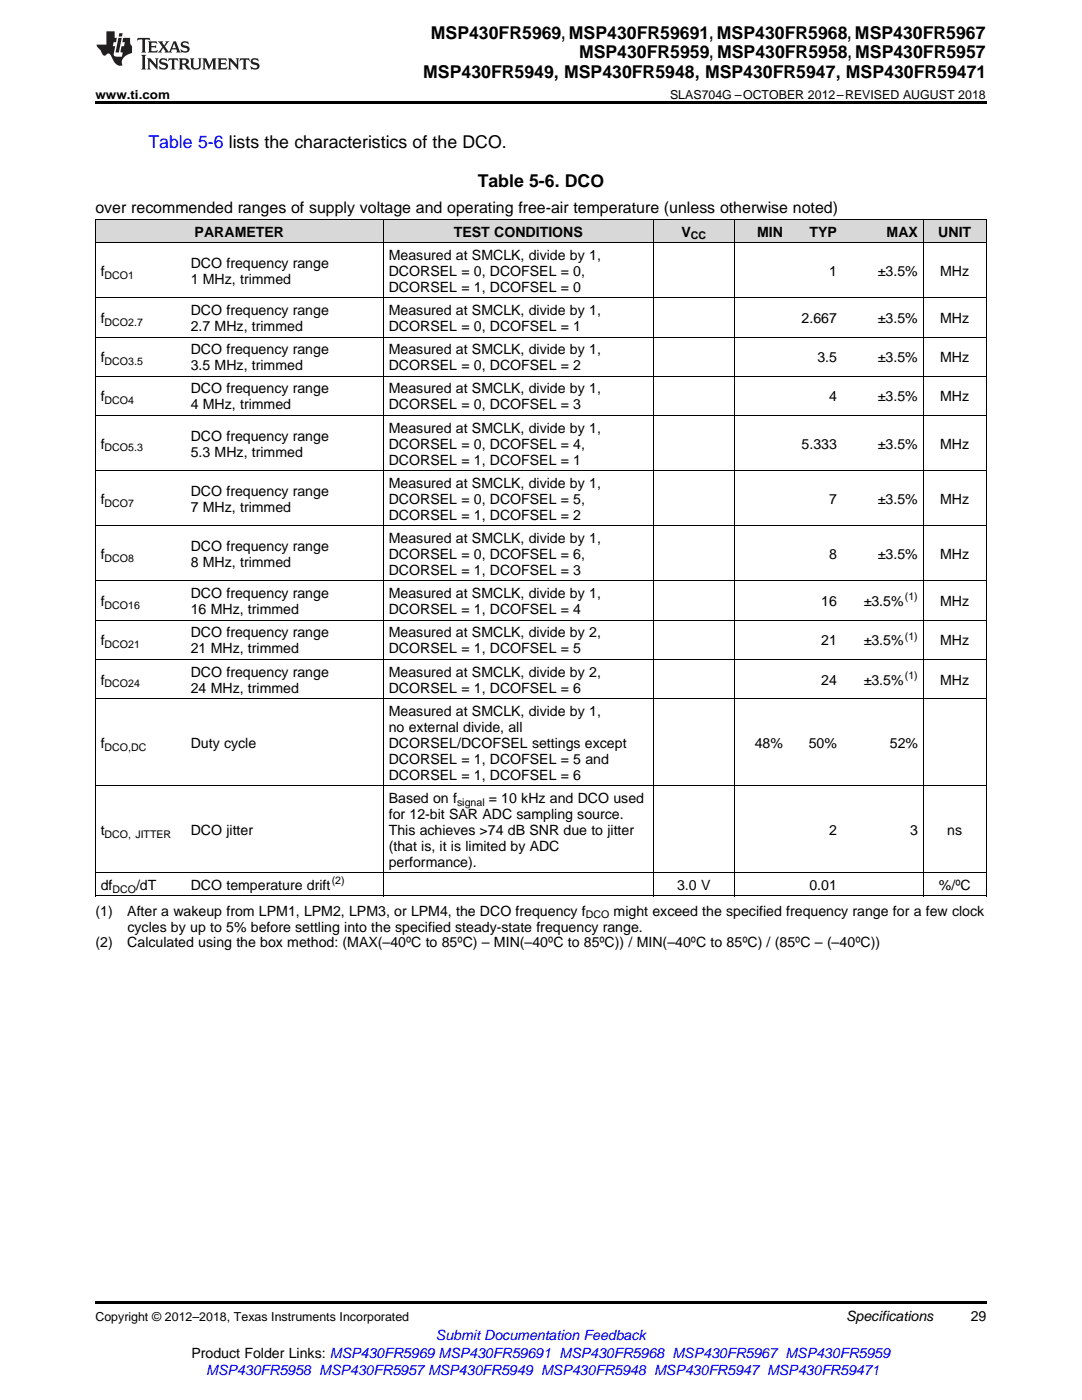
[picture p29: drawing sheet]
<svg xmlns="http://www.w3.org/2000/svg" width="216mm" height="279mm" viewBox="0 0 216 279" stroke-linecap="round" stroke-linejoin="round" font-family="sans-serif">
<defs><g id="words">
<g font-size="3.5">
<text x="86" y="7.8">MSP430FR5969, MSP430FR59691, MSP430FR5968, MSP430FR5967</text>
<text x="115.5" y="11.6">MSP430FR5959, MSP430FR5958, MSP430FR5957</text>
<text x="84.5" y="15.5">MSP430FR5949, MSP430FR5948, MSP430FR5947, MSP430FR59471</text>
<text x="95.3" y="37.4">Table 5-6. DCO</text>
</g>
<text font-size="3.5" fill="#00f" x="29.6" y="29.6">Table 5-6 lists the characteristics of the DCO.</text>
<text font-size="3.2" x="19" y="42.5">over recommended ranges of supply voltage and operating free-air temperature (unless otherwise noted)</text>
<g font-size="2.8">
<text x="38.8" y="47.2">PARAMETER</text>
<text x="90.6" y="47.2">TEST CONDITIONS</text>
<text x="136" y="47.2">V</text>
<text x="151.1" y="47.2">MIN</text>
<text x="161.5" y="47.2">TYP</text>
<text x="176.9" y="47.2">MAX</text>
<text x="187.2" y="47.2">UNIT</text>
<text x="38.1" y="53.4">DCO frequency range</text>
<text x="77.6" y="51.9">Measured at SMCLK, divide by 1,</text>
<text x="20.1" y="55">f</text>
<text x="38.1" y="56.6">1 MHz, trimmed</text>
<text x="77.6" y="55">DCORSEL = 0, DCOFSEL = 0,</text>
<text x="77.6" y="58.2">DCORSEL = 1, DCOFSEL = 0</text>
<text x="165.4" y="55">1</text>
<text x="175.2" y="55">±3.5%</text>
<text x="187.6" y="55">MHz</text>
<text x="20.1" y="64.5">f</text>
<text x="38.1" y="62.9">DCO frequency range</text>
<text x="77.6" y="62.9">Measured at SMCLK, divide by 1,</text>
<text x="159.9" y="64.5">2.667</text>
<text x="175.2" y="64.5">±3.5%</text>
<text x="187.6" y="64.5">MHz</text>
<text x="38.1" y="66">2.7 MHz, trimmed</text>
<text x="38.1" y="70.7">DCO frequency range</text>
<text x="77.6" y="66">DCORSEL = 0, DCOFSEL = 1</text>
<text x="77.6" y="70.7">Measured at SMCLK, divide by 1,</text>
<text x="20.1" y="72.3">f</text>
<text x="38.1" y="73.9">3.5 MHz, trimmed</text>
<text x="77.6" y="73.9">DCORSEL = 0, DCOFSEL = 2</text>
<text x="163.1" y="72.3">3.5</text>
<text x="175.2" y="72.3">±3.5%</text>
<text x="187.6" y="72.3">MHz</text>
<text x="20.1" y="80.1">f</text>
<text x="38.1" y="78.5">DCO frequency range</text>
<text x="38.1" y="81.7">4 MHz, trimmed</text>
<text x="77.6" y="78.5">Measured at SMCLK, divide by 1,</text>
<text x="77.6" y="81.7">DCORSEL = 0, DCOFSEL = 3</text>
<text x="165.4" y="80.1">4</text>
<text x="175.2" y="80.1">±3.5%</text>
<text x="187.6" y="80.1">MHz</text>
<text x="20.1" y="89.5">f</text>
<text x="38.1" y="87.9">DCO frequency range</text>
<text x="77.6" y="86.4">Measured at SMCLK, divide by 1,</text>
<text x="77.6" y="89.5">DCORSEL = 0, DCOFSEL = 4,</text>
<text x="159.9" y="89.5">5.333</text>
<text x="175.2" y="89.5">±3.5%</text>
<text x="187.6" y="89.5">MHz</text>
<text x="38.1" y="91.1">5.3 MHz, trimmed</text>
<text x="77.6" y="92.7">DCORSEL = 1, DCOFSEL = 1</text>
<text x="20.1" y="100.5">f</text>
<text x="38.1" y="99">DCO frequency range</text>
<text x="77.6" y="97.4">Measured at SMCLK, divide by 1,</text>
<text x="77.6" y="100.5">DCORSEL = 0, DCOFSEL = 5,</text>
<text x="165.4" y="100.5">7</text>
<text x="175.2" y="100.5">±3.5%</text>
<text x="187.6" y="100.5">MHz</text>
<text x="38.1" y="102.1">7 MHz, trimmed</text>
<text x="77.6" y="103.7">DCORSEL = 1, DCOFSEL = 2</text>
<text x="20.1" y="111.5">f</text>
<text x="38.1" y="110">DCO frequency range</text>
<text x="38.1" y="113.1">8 MHz, trimmed</text>
<text x="77.6" y="108.4">Measured at SMCLK, divide by 1,</text>
<text x="77.6" y="111.5">DCORSEL = 0, DCOFSEL = 6,</text>
<text x="165.4" y="111.5">8</text>
<text x="175.2" y="111.5">±3.5%</text>
<text x="187.6" y="111.5">MHz</text>
<text x="38.1" y="119.4">DCO frequency range</text>
<text x="77.6" y="114.7">DCORSEL = 1, DCOFSEL = 3</text>
<text x="77.6" y="119.4">Measured at SMCLK, divide by 1,</text>
<text x="20.1" y="121">f</text>
<text x="38.1" y="122.6">16 MHz, trimmed</text>
<text x="77.6" y="122.6">DCORSEL = 1, DCOFSEL = 4</text>
<text x="163.9" y="121">16</text>
<text x="172.4" y="121">±3.5%</text>
<text x="187.6" y="121">MHz</text>
<text x="20.1" y="128.8">f</text>
<text x="38.1" y="127.2">DCO frequency range</text>
<text x="38.1" y="130.4">21 MHz, trimmed</text>
<text x="77.6" y="127.2">Measured at SMCLK, divide by 2,</text>
<text x="77.6" y="130.4">DCORSEL = 1, DCOFSEL = 5</text>
<text x="163.9" y="128.8">21</text>
<text x="172.4" y="128.8">±3.5%</text>
<text x="187.6" y="128.8">MHz</text>
<text x="20.1" y="136.6">f</text>
<text x="38.1" y="135">DCO frequency range</text>
<text x="77.6" y="135">Measured at SMCLK, divide by 2,</text>
<text x="163.9" y="136.6">24</text>
<text x="172.4" y="136.6">±3.5%</text>
<text x="187.6" y="136.6">MHz</text>
<text x="38.1" y="138.2">24 MHz, trimmed</text>
<text x="77.6" y="138.2">DCORSEL = 1, DCOFSEL = 6</text>
<text x="77.6" y="142.9">Measured at SMCLK, divide by 1,</text>
<text x="20.1" y="149.2">f</text>
<text x="38.1" y="149.2">Duty cycle</text>
<text x="77.6" y="146">no external divide, all</text>
<text x="77.6" y="149.2">DCORSEL/DCOFSEL settings except</text>
<text x="150.6" y="149.2">48%</text>
<text x="161.4" y="149.2">50%</text>
<text x="177.6" y="149.2">52%</text>
<text x="77.6" y="152.4">DCORSEL = 1, DCOFSEL = 5 and</text>
<text x="77.6" y="155.6">DCORSEL = 1, DCOFSEL = 6</text>
<text x="77.6" y="160.2">Based on f</text>
<text x="97.5" y="160.2">= 10 kHz and DCO used</text>
<text x="20.1" y="166.6">t</text>
<text x="38.1" y="166.6">DCO jitter</text>
<text x="77.6" y="163.4">for 12-bit SAR ADC sampling source.</text>
<text x="77.6" y="166.6">This achieves &gt;74 dB SNR due to jitter</text>
<text x="165.4" y="166.6">2</text>
<text x="181.6" y="166.6">3</text>
<text x="189" y="166.6">ns</text>
<text x="77.6" y="169.8">(that is, it is limited by ADC</text>
<text x="77.6" y="172.9">performance).</text>
<text x="20.1" y="177.6">df</text>
<text x="27.1" y="177.6">/dT</text>
<text x="38.1" y="177.6">DCO temperature drift</text>
<text x="135.1" y="177.6">3.0 V</text>
<text x="161.5" y="177.6">0.01</text>
<text x="187.4" y="177.6">%/ºC</text>
<text x="19" y="182.7">(1)</text>
<text x="25.4" y="182.7">After a wakeup from LPM1, LPM2, LPM3, or LPM4, the DCO frequency f</text>
<text x="25.4" y="185.9">cycles by up to 5% before settling into the specified steady-state frequency range.</text>
<text x="122.4" y="182.7">might exceed the specified frequency range for a few clock</text>
<text x="19" y="189.1">(2)</text>
<text x="25.4" y="189.1">Calculated using the box method: (MAX(–40ºC to 85ºC) – MIN(–40ºC to 85ºC)) / MIN(–40ºC to 85ºC) / (85ºC – (–40ºC))</text>
<text x="168.8" y="263.6">Specifications</text>
<text x="193.7" y="263.6">29</text>
<text x="38.2" y="270.9">Product Folder Links: MSP430FR5969 MSP430FR59691 MSP430FR5968 MSP430FR5967 MSP430FR5959</text>
</g>
<g font-size="2.8" fill="#00f">
<text x="87" y="267.4">Submit Documentation Feedback</text>
<text x="41.2" y="274.5">MSP430FR5958 MSP430FR5957 MSP430FR5949 MSP430FR5948 MSP430FR5947 MSP430FR59471</text>
</g>
<g font-size="2.5">
<text x="19" y="19.7">www.ti.com</text>
<text x="133.7" y="19.7">SLAS704G –OCTOBER 2012–REVISED AUGUST 2018</text>
<text x="19" y="263.6">Copyright © 2012–2018, Texas Instruments Incorporated</text>
</g>
<g font-size="2.1">
<text x="137.9" y="47.8">CC</text>
<text x="20.9" y="55.6">DCO1</text>
<text x="20.9" y="65">DCO2.7</text>
<text x="20.9" y="72.8">DCO3.5</text>
<text x="20.9" y="80.7">DCO4</text>
<text x="20.9" y="90.1">DCO5.3</text>
<text x="20.9" y="101.1">DCO7</text>
<text x="20.9" y="112.1">DCO8</text>
<text x="180.6" y="119.8">(1)</text>
<text x="20.9" y="121.5">DCO16</text>
<text x="20.9" y="129.4">DCO21</text>
<text x="180.6" y="127.7">(1)</text>
<text x="20.9" y="137.2">DCO24</text>
<text x="180.6" y="135.5">(1)</text>
<text x="20.9" y="149.8">DCO,DC</text>
<text x="91.2" y="160.8">signal</text>
<text x="20.9" y="167.1">DCO, JITTER</text>
<text x="22.4" y="178.2">DCO</text>
<text x="66.2" y="176.5">(2)</text>
<text x="116.9" y="183.3">DCO</text>
</g>
</g></defs>
<g fill="#d8d8d8">
<path d="M19 43.8h18v4.7h-18z"/>
<path d="M37 43.8h39.5v4.7h-39.5z"/>
<path d="M76.5 43.8h53.9v4.7h-53.9z"/>
<path d="M130.4 43.8h16.1v4.7h-16.1z"/>
<path d="M146.5 43.8h10.8v4.7h-10.8z"/>
<path d="M157.3 43.8h10.8v4.7h-10.8z"/>
<path d="M168.1 43.8h16.2v4.7h-16.2z"/>
<path d="M184.3 43.8h12.5v4.7h-12.5z"/>
</g>
<path d="M19 20.2h177.8v.5h-177.8zM19 259.7h177.8v.5h-177.8z" fill="#000"/>
<g fill="none" stroke="#000" stroke-width=".2">
<path d="M19 59.4h177.8M19 48.4h177.8M19 43.8h177.8M19.1 43.8v135.1M76.5 43.8v135.1M130.3 43.8v135.1M146.5 43.8v135.1M184.2 43.8v135.1M196.8 43.8v135.1M19 75.1h177.8M19 67.3h177.8M19 93.9h177.8"/>
<path d="M19 82.9h177.8M19 115.9h177.8M19 104.9h177.8M19 139.4h177.8M19 131.6h177.8M19 123.8h177.8M19 156.8h177.8M19 178.8h177.8M19 174.1h177.8"/>
</g>
<g fill="#231f20">
<path d="M27.5 7.6l-.1 .5 .4-.2h.6v.1v2.1l-.2 .4h1l-.3-.4v-2.1l.1-.1h.5l.5 .2-.2-.5zM29.5 8.3l.2 .3v1.5l-.2 .4h1.8l.2-.6a1.04 1.04 0 0 1-1.3 .2v-.7h.6l.3 .2v-.6l-.3 .2h-.6v-.6l.8-.1 .4 .3-.2-.5zM31.5 8.3l.9 1.1-.9 1.1h.8l-.2-.2 .5-.7 .4 .7-.2 .2h1.5l-.1-.2 .1-.4h.9l.1 .4-.2 .2h1l-.3-.3-.7-1.9h-.5l-.9 2-.8-1 .9-1h-.8l.1 .3-.3 .5-.4-.6 .2-.2zM34.7 8.6l.4 1h-.7zM36.3 8.4a.63 .63 0 0 0-.2 .7 .63 .63 0 0 0 .6 .4l.6 .2 .1 .2a.75 .75 0 0 1-.7 .4 .75 .75 0 0 1-.6-.5l.1 .7 .1-.1a1.11 1.11 0 0 0 1.5-.6 1.13 1.13 0 0 0-1.2-.8l-.1-.4a1.04 1.04 0 0 1 1.2 .2l-.2-.5-.1 .1-.5-.2zM28.2 10.9l.2 .4v2.2l-.2 .4h1l-.3-.4v-2.2l.3-.4zM29.3 11.6l.3 .4v1.5l-.3 .4h.8l-.2-.4v-1.3l1.5 1.7v-1.9l.2-.4h-.7l.2 .4v.9l-1.1-1.3zM32 11.8a.62 .62 0 0 0-.2 .7 .62 .62 0 0 0 .6 .4l.6 .1 .1 .3a.76 .76 0 0 1-.7 .3 .76 .76 0 0 1-.6-.4l.1 .7 .1-.1a1.11 1.11 0 0 0 1.5-.6 1.13 1.13 0 0 0-1.2-.8l-.1-.4a1.04 1.04 0 0 1 1.2 .2l-.2-.6-.1 .1-.5-.1zM33.7 11.6l-.2 .6a.61 .61 0 0 1 .8-.3v1.6l-.2 .4h.9l-.2-.4v-1.6a.63 .63 0 0 1 .8 .3l-.2-.6zM35.6 11.6l.3 .4v1.5l-.3 .4h1l-.2-.2v-.8l.5 .2a.76 .76 0 0 0 1.2 .7l-1-1a.58 .58 0 0 0 .6-.5 .58 .58 0 0 0-.5-.6zM36.4 11.9h.1a.45 .45 0 0 1 .5 .1 .45 .45 0 0 1 .1 .5l-.7 .2zM37.9 11.6l.2 .2a2.17 2.17 0 0 0 .3 1.9 .99 .99 0 0 0 1.6-.6v-1.1l.2-.4h-.7l.2 .2a1.92 1.92 0 0 1-.2 1.8 .6 .6 0 0 1-.9-.5v-1.1l.2-.4zM40.4 11.6l.2 .4v1.5l-.2 .4h.7l-.2-.4v-1.4l.8 1.8 .8-1.8v1.4l-.2 .4h.9l-.2-.4v-1.5l.2-.4h-.8l-.6 1.5-.6-1.5zM43.4 11.6l.2 .4v1.5l-.2 .4h1.8l.2-.6a1.04 1.04 0 0 1-1.3 .1v-.6h.5l.4 .2v-.6l-.4 .2h-.5v-.7h.8l.3 .3-.1-.6zM45.5 11.6l.2 .4v1.5l-.2 .4h.7l-.2-.4v-1.3l1.5 1.7v-1.9l.2-.4h-.7l.2 .4v.9l-1.1-1.3zM47.9 11.6l-.1 .6a.61 .61 0 0 1 .8-.3v1.6l-.3 .4h1l-.3-.4 .1-1.6a.63 .63 0 0 1 .7 .3l-.1-.6zM50.2 11.8a.62 .62 0 0 0-.2 .7 .62 .62 0 0 0 .6 .4l.6 .1 .2 .3a.76 .76 0 0 1-.8 .3 .76 .76 0 0 1-.6-.4l.1 .7 .2-.1a1.11 1.11 0 0 0 1.5-.6 1.13 1.13 0 0 0-1.3-.8l-.1-.4a1.04 1.04 0 0 1 1.2 .2l-.1-.6-.2 .1-.5-.1z"/>
<path d="M21.2 6.3v2.6h-1.9l.1 .4 .7 .9a.91 .91 0 0 0 1 .8 .56 .56 0 0 1 .5-.3 .56 .56 0 0 1 .5 .3l.4 .8a1.53 1.53 0 0 0 1.9 1.2 1.54 1.54 0 0 1 1-2.1l.9-.3v-1.4a1.52 1.52 0 0 1-.3-1.6h-1.4l-.2 .8h.5l-.2 .8h-.4l-.2 1v.2l.4 .1-.2 .8a1.93 1.93 0 0 1-1.6-.3l.3-1.8h-.5l.2-.8h.4l.2-.8h-.4v-1.3zM23.6 7.6l-.6 2.9h.7l.6-2.9zM23.8 6.6l-.1 .7h.6l.2-.7z"/>
</g>
<use href="#words"/>
</svg>
